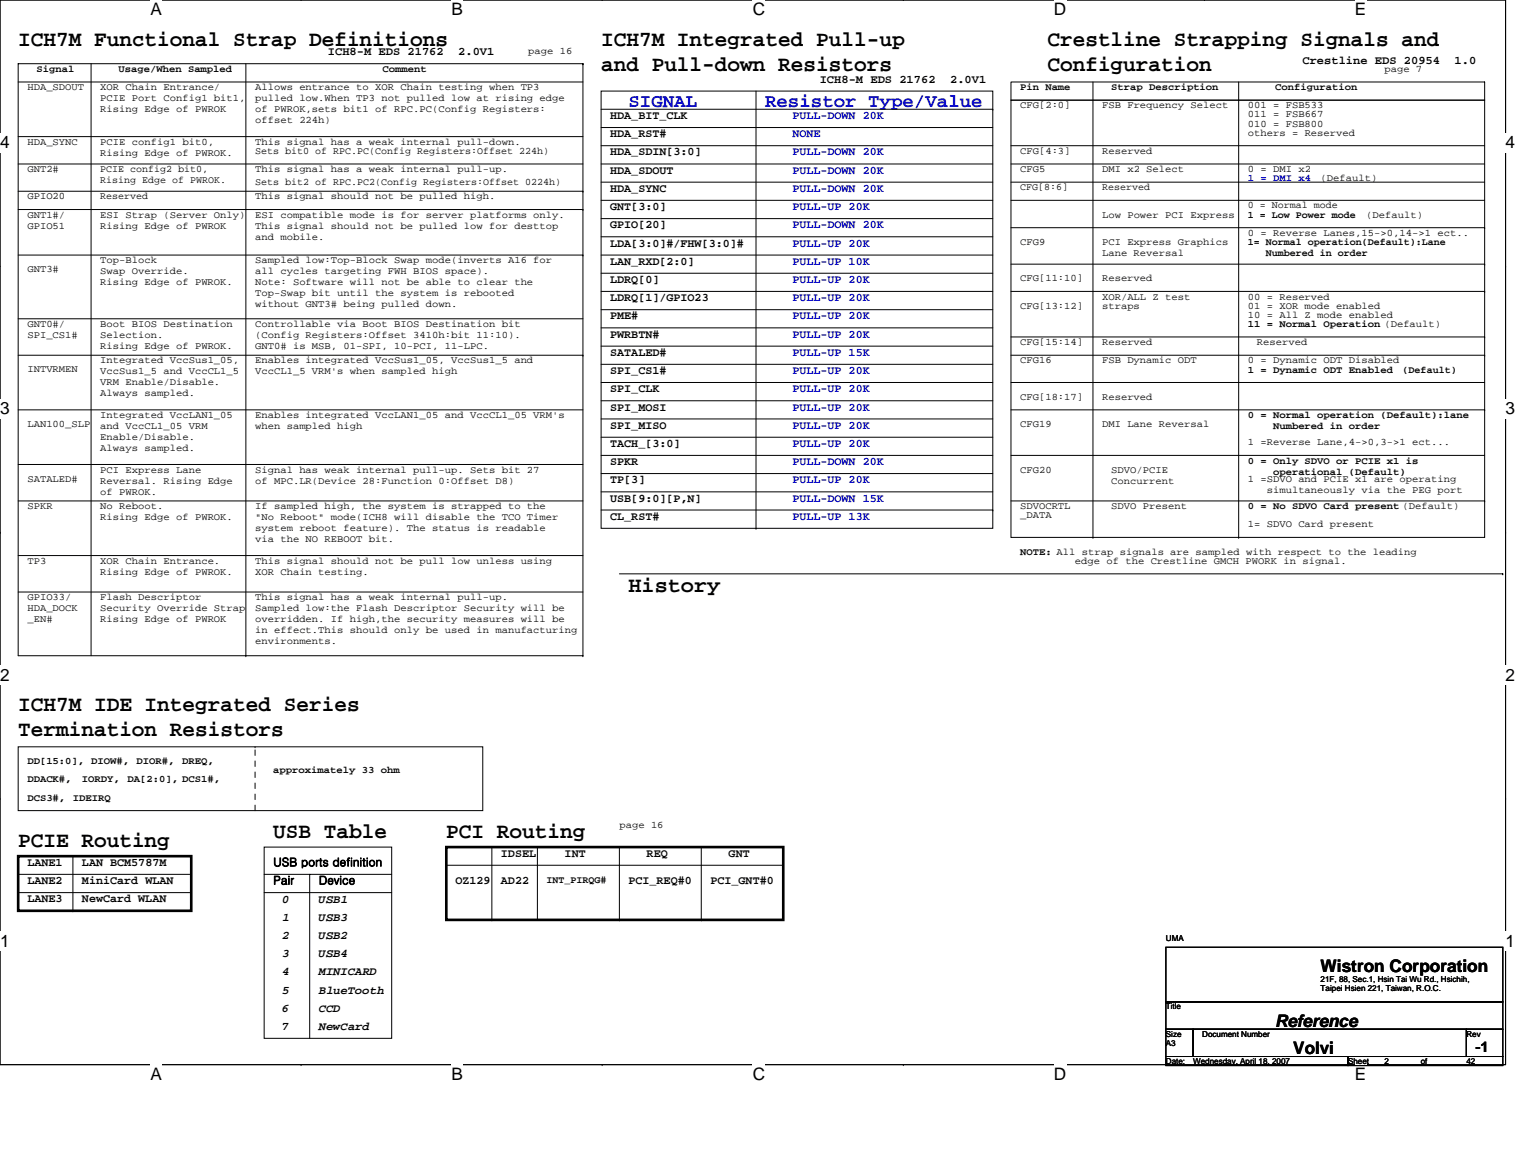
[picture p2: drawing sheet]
<svg xmlns="http://www.w3.org/2000/svg" width="279mm" height="216mm" viewBox="0 0 279 216" stroke-linecap="round" stroke-linejoin="round" font-family="sans-serif">
<defs><g id="words">
<g font-size="4">
<text x="3.3" y="8.4">ICH7M Functional Strap Definitions</text>
<text x="110.6" y="8.4">ICH7M Integrated Pull-up</text>
<text x="192.8" y="8.4">Crestline Strapping Signals and</text>
<text x="110.6" y="13">and Pull-down Resistors</text>
<text x="192.8" y="13">Configuration</text>
<text x="115.7" y="109">History</text>
<text x="3.3" y="130.8">ICH7M IDE Integrated Series</text>
<text x="3.3" y="135.4">Termination Resistors</text>
<text x="3.3" y="155.9">PCIE Routing</text>
<text x="50.3" y="154.3">USB Table</text>
<text x="82.1" y="154.3">PCI Routing</text>
</g>
<g font-size="3.5" fill="#00f">
<text x="115.7" y="19.7">SIGNAL</text>
<text x="140.8" y="19.7">Resistor Type/Value</text>
</g>
<g font-size="3.2">
<text x="27.7" y="2.8">A</text>
<text x="83.1" y="2.8">B</text>
<text x="138.5" y="2.8">C</text>
<text x="194" y="2.8">D</text>
<text x="249.4" y="2.8">E</text>
<text x="0" y="27.3">4</text>
<text x="277.1" y="27.3">4</text>
<text x="0" y="76.3">3</text>
<text x="277.1" y="76.3">3</text>
<text x="0" y="125.3">2</text>
<text x="277.1" y="125.3">2</text>
<text x="0" y="174.3">1</text>
<text x="243.1" y="179">Wistron Corporation</text>
<text x="277.1" y="174.3">1</text>
<text x="234.7" y="189">Reference</text>
<text x="238" y="194.1">Volvi</text>
<text x="27.7" y="198.8">A</text>
<text x="83.1" y="198.8">B</text>
<text x="138.5" y="198.8">C</text>
<text x="194" y="198.8">D</text>
<text x="249.4" y="198.8">E</text>
</g>
<text font-size="2.7" x="271.6" y="193.6">-1</text>
<g font-size="2.2">
<text x="60.3" y="10.2">ICH8-M EDS 21762</text>
<text x="84.3" y="10.2">2.0V1</text>
<text x="239.7" y="11.9">Crestline EDS 20954</text>
<text x="267.7" y="11.9">1.0</text>
<text x="150.9" y="15.2">ICH8-M EDS 21762</text>
<text x="174.9" y="15.2">2.0V1</text>
<text x="112.3" y="21.9">HDA_BIT_CLK</text>
<text x="112.3" y="25.3">HDA_RST#</text>
<text x="112.3" y="28.6">HDA_SDIN[3:0]</text>
<text x="112.3" y="32">HDA_SDOUT</text>
<text x="112.3" y="35.3">HDA_SYNC</text>
<text x="112.3" y="38.7">GNT[3:0]</text>
<text x="112.3" y="42">GPIO[20]</text>
<text x="112.3" y="45.4">LDA[3:0]#/FHW[3:0]#</text>
<text x="112.3" y="52.1">LDRQ[0]</text>
<text x="112.3" y="48.7">LAN_RXD[2:0]</text>
<text x="112.3" y="58.8">PME#</text>
<text x="112.3" y="55.4">LDRQ[1]/GPIO23</text>
<text x="112.3" y="62.1">PWRBTN#</text>
<text x="112.3" y="65.5">SATALED#</text>
<text x="112.3" y="68.9">SPI_CS1#</text>
<text x="112.3" y="72.2">SPI_CLK</text>
<text x="112.3" y="75.6">SPI_MOSI</text>
<text x="112.3" y="78.9">SPI_MISO</text>
<text x="112.3" y="82.3">TACH_[3:0]</text>
<text x="112.3" y="89">TP[3]</text>
<text x="112.3" y="85.6">SPKR</text>
<text x="112.3" y="92.3">USB[9:0][P,N]</text>
<text x="112.3" y="95.7">CL_RST#</text>
<text x="5" y="159.4">LANE1</text>
<text x="15.1" y="159.4">LAN BCM5787M</text>
<text x="50.3" y="159.4">USB ports definition</text>
<text x="92.2" y="157.7">IDSEL</text>
<text x="103.9" y="157.7">INT</text>
<text x="119" y="157.7">REQ</text>
<text x="134.1" y="157.7">GNT</text>
<text x="5" y="166.1">LANE3</text>
<text x="5" y="162.7">LANE2</text>
<text x="15.1" y="166.1">NewCard WLAN</text>
<text x="15.1" y="162.7">MiniCard WLAN</text>
<text x="50.3" y="162.8">Pair</text>
<text x="52" y="166.1">0</text>
<text x="58.7" y="166.1">USB1</text>
<text x="58.7" y="162.8">Device</text>
<text x="83.8" y="162.7">OZ129</text>
<text x="92.2" y="162.7">AD22</text>
<text x="115.7" y="162.7">PCI_REQ#0</text>
<text x="130.8" y="162.7">PCI_GNT#0</text>
<text x="52" y="172.8">2</text>
<text x="52" y="169.5">1</text>
<text x="58.7" y="172.8">USB2</text>
<text x="58.7" y="169.5">USB3</text>
<text x="52" y="179.5">4</text>
<text x="52" y="176.2">3</text>
<text x="58.7" y="179.5">MINICARD</text>
<text x="58.7" y="176.2">USB4</text>
<text x="52" y="182.9">5</text>
<text x="58.7" y="182.9">BlueTooth</text>
<text x="52" y="186.2">6</text>
<text x="52" y="189.6">7</text>
<text x="58.7" y="189.6">NewCard</text>
<text x="58.7" y="186.2">CCD</text>
</g>
<g font-size="2.2" fill="#00f">
<text x="145.8" y="21.9">PULL-DOWN 20K</text>
<text x="145.8" y="25.3">NONE</text>
<text x="145.8" y="28.6">PULL-DOWN 20K</text>
<text x="145.8" y="32">PULL-DOWN 20K</text>
<text x="145.8" y="35.3">PULL-DOWN 20K</text>
<text x="145.8" y="38.7">PULL-UP 20K</text>
<text x="145.8" y="45.4">PULL-UP 20K</text>
<text x="145.8" y="42">PULL-DOWN 20K</text>
<text x="145.8" y="48.7">PULL-UP 10K</text>
<text x="145.8" y="52.1">PULL-UP 20K</text>
<text x="145.8" y="55.4">PULL-UP 20K</text>
<text x="145.8" y="58.8">PULL-UP 20K</text>
<text x="145.8" y="62.1">PULL-UP 20K</text>
<text x="145.8" y="65.5">PULL-UP 15K</text>
<text x="145.8" y="68.9">PULL-UP 20K</text>
<text x="145.8" y="72.2">PULL-UP 20K</text>
<text x="145.8" y="75.6">PULL-UP 20K</text>
<text x="145.8" y="78.9">PULL-UP 20K</text>
<text x="145.8" y="82.3">PULL-UP 20K</text>
<text x="145.8" y="85.6">PULL-DOWN 20K</text>
<text x="145.8" y="89">PULL-UP 20K</text>
<text x="145.8" y="92.3">PULL-DOWN 15K</text>
<text x="145.8" y="95.7">PULL-UP 13K</text>
</g>
<g font-size="1.8">
<text x="97.2" y="9.9">page 16</text>
<text x="5" y="16.6">HDA_SDOUT</text>
<text x="6.7" y="13.3">Signal</text>
<text x="18.4" y="16.6">XOR Chain Entrance/</text>
<text x="21.8" y="13.3">Usage/When Sampled</text>
<text x="46.9" y="16.6">Allows entrance to XOR Chain testing when TP3</text>
<text x="70.4" y="13.3">Comment</text>
<text x="187.7" y="16.6">Pin Name</text>
<text x="204.5" y="16.6">Strap Description</text>
<text x="234.7" y="16.6">Configuration</text>
<text x="254.8" y="13.2">page 7</text>
<text x="18.4" y="18.6">PCIE Port Config1 bit1,</text>
<text x="18.4" y="20.6">Rising Edge of PWROK</text>
<text x="46.9" y="18.6">pulled low.When TP3 not pulled low at rising edge</text>
<text x="46.9" y="20.6">of PWROK,sets bit1 of RPC.PC(Config Registers:</text>
<text x="46.9" y="22.6">offset 224h)</text>
<text x="187.7" y="19.9">CFG[2:0]</text>
<text x="202.8" y="19.9">FSB Frequency Select</text>
<text x="229.7" y="23.3">010 = FSB800</text>
<text x="229.7" y="19.9">001 = FSB533</text>
<text x="229.7" y="21.6">011 = FSB667</text>
<text x="5" y="26.6">HDA_SYNC</text>
<text x="18.4" y="26.6">PCIE config1 bit0,</text>
<text x="18.4" y="28.7">Rising Edge of PWROK.</text>
<text x="46.9" y="28.3">Sets bit0 of RPC.PC(Config Registers:Offset 224h)</text>
<text x="46.9" y="26.6">This signal has a weak internal pull-down.</text>
<text x="187.7" y="28.3">CFG[4:3]</text>
<text x="202.8" y="28.3">Reserved</text>
<text x="229.7" y="25">others = Reserved</text>
<text x="5" y="31.7">GNT2#</text>
<text x="18.4" y="31.7">PCIE config2 bit0,</text>
<text x="18.4" y="33.7">Rising Edge of PWROK.</text>
<text x="46.9" y="34">Sets bit2 of RPC.PC2(Config Registers:Offset 0224h)</text>
<text x="46.9" y="31.7">This signal has a weak internal pull-up.</text>
<text x="187.7" y="35">CFG[8:6]</text>
<text x="187.7" y="31.7">CFG5</text>
<text x="202.8" y="35">Reserved</text>
<text x="202.8" y="31.7">DMI x2 Select</text>
<text x="229.7" y="31.7">0 = DMI x2</text>
<text x="243.1" y="33.4">(Default)</text>
<text x="5" y="36.7">GPIO20</text>
<text x="5" y="40.1">GNT1#/</text>
<text x="18.4" y="40.1">ESI Strap (Server Only)</text>
<text x="18.4" y="36.7">Reserved</text>
<text x="46.9" y="36.7">This signal should not be pulled high.</text>
<text x="46.9" y="40.1">ESI compatible mode is for server platforms only.</text>
<text x="202.8" y="40.1">Low Power PCI Express</text>
<text x="229.7" y="40.1">1 = Low Power mode</text>
<text x="229.7" y="38.4">0 = Normal mode</text>
<text x="251.5" y="40.1">(Default)</text>
<text x="5" y="42.1">GPIO51</text>
<text x="18.4" y="42.1">Rising Edge of PWROK</text>
<text x="46.9" y="42.1">This signal should not be pulled low for desttop</text>
<text x="46.9" y="44.1">and mobile.</text>
<text x="187.7" y="45.1">CFG9</text>
<text x="202.8" y="45.1">PCI Express Graphics</text>
<text x="202.8" y="47.1">Lane Reversal</text>
<text x="229.7" y="43.4">0 = Reverse Lanes,15-&gt;0,14-&gt;1 ect..</text>
<text x="229.7" y="45.1">1= Normal operation(Default):Lane</text>
<text x="233" y="47.2">Numbered in order</text>
<text x="5" y="50.1">GNT3#</text>
<text x="18.4" y="48.5">Top-Block</text>
<text x="18.4" y="50.5">Swap Override.</text>
<text x="18.4" y="52.5">Rising Edge of PWROK.</text>
<text x="46.9" y="48.5">Sampled low:Top-Block Swap mode(inverts A16 for</text>
<text x="46.9" y="50.5">all cycles targeting FWH BIOS space).</text>
<text x="46.9" y="52.5">Note: Software will not be able to clear the</text>
<text x="187.7" y="51.8">CFG[11:10]</text>
<text x="202.8" y="51.8">Reserved</text>
<text x="46.9" y="54.5">Top-Swap bit until the system is rebooted</text>
<text x="46.9" y="56.5">without GNT3# being pulled down.</text>
<text x="187.7" y="56.8">CFG[13:12]</text>
<text x="202.8" y="56.8">straps</text>
<text x="202.8" y="55.1">XOR/ALL Z test</text>
<text x="229.7" y="56.8">01 = XOR mode enabled</text>
<text x="229.7" y="55.1">00 = Reserved</text>
<text x="229.7" y="58.5">10 = All Z mode enabled</text>
<text x="5" y="60.2">GNT0#/</text>
<text x="5" y="62.2">SPI_CS1#</text>
<text x="18.4" y="60.2">Boot BIOS Destination</text>
<text x="18.4" y="62.2">Selection.</text>
<text x="18.4" y="64.2">Rising Edge of PWROK.</text>
<text x="46.9" y="60.2">Controllable via Boot BIOS Destination bit</text>
<text x="46.9" y="62.2">(Config Registers:Offset 3410h:bit 11:10).</text>
<text x="46.9" y="64.2">GNT0# is MSB, 01-SPI, 10-PCI, 11-LPC.</text>
<text x="187.7" y="63.5">CFG[15:14]</text>
<text x="202.8" y="63.5">Reserved</text>
<text x="229.7" y="60.2">11 = Normal Operation (Default)</text>
<text x="231.4" y="63.5">Reserved</text>
<text x="5" y="68.6">INTVRMEN</text>
<text x="18.4" y="66.9">Integrated VccSus1_05,</text>
<text x="18.4" y="68.9">VccSus1_5 and VccCL1_5</text>
<text x="18.4" y="70.9">VRM Enable/Disable.</text>
<text x="46.9" y="66.9">Enables integrated VccSus1_05, VccSus1_5 and</text>
<text x="46.9" y="68.9">VccCL1_5 VRM's when sampled high</text>
<text x="187.7" y="66.9">CFG16</text>
<text x="202.8" y="66.9">FSB Dynamic ODT</text>
<text x="229.7" y="68.6">1 = Dynamic ODT Enabled</text>
<text x="229.7" y="66.9">0 = Dynamic ODT Disabled</text>
<text x="258.2" y="68.6">(Default)</text>
<text x="18.4" y="76.9">Integrated VccLAN1_05</text>
<text x="18.4" y="72.9">Always sampled.</text>
<text x="46.9" y="76.9">Enables integrated VccLAN1_05 and VccCL1_05 VRM's</text>
<text x="187.7" y="73.6">CFG[18:17]</text>
<text x="202.8" y="73.6">Reserved</text>
<text x="229.7" y="77">0 = Normal operation (Default):lane</text>
<text x="5" y="78.6">LAN100_SLP</text>
<text x="18.4" y="79">and VccCL1_05 VRM</text>
<text x="18.4" y="81">Enable/Disable.</text>
<text x="18.4" y="83">Always sampled.</text>
<text x="46.9" y="79">when sampled high</text>
<text x="187.7" y="78.6">CFG19</text>
<text x="202.8" y="78.6">DMI Lane Reversal</text>
<text x="229.7" y="82">1 =Reverse Lane,4-&gt;0,3-&gt;1 ect...</text>
<text x="234.3" y="79">Numbered in order</text>
<text x="5" y="88.7">SATALED#</text>
<text x="18.4" y="87">PCI Express Lane</text>
<text x="18.4" y="89">Reversal. Rising Edge</text>
<text x="46.9" y="87">Signal has weak internal pull-up. Sets bit 27</text>
<text x="46.9" y="89">of MPC.LR(Device 28:Function 0:Offset D8)</text>
<text x="187.7" y="87">CFG20</text>
<text x="204.5" y="87">SDVO/PCIE</text>
<text x="204.5" y="89">Concurrent</text>
<text x="229.7" y="85.3">0 = Only SDVO or PCIE x1 is</text>
<text x="229.7" y="88.7">1 =SDVO and PCIE x1 are operating</text>
<text x="234.3" y="87.4">operational (Default)</text>
<text x="5" y="93.7">SPKR</text>
<text x="18.4" y="91">of PWROK.</text>
<text x="18.4" y="93.7">No Reboot.</text>
<text x="18.4" y="95.7">Rising Edge of PWROK.</text>
<text x="46.9" y="93.7">If sampled high, the system is strapped to the</text>
<text x="46.9" y="95.7">&quot;No Reboot&quot; mode(ICH8 will disable the TCO Timer</text>
<text x="187.7" y="95.4">_DATA</text>
<text x="187.7" y="93.7">SDVOCRTL</text>
<text x="204.5" y="93.7">SDVO Present</text>
<text x="229.7" y="93.7">0 = No SDVO Card present (Default)</text>
<text x="233.2" y="90.7">simultaneously via the PEG port</text>
<text x="46.9" y="97.7">system reboot feature). The status is readable</text>
<text x="46.9" y="99.7">via the NO REBOOT bit.</text>
<text x="229.7" y="97">1= SDVO Card present</text>
<text x="5" y="103.8">TP3</text>
<text x="18.4" y="103.8">XOR Chain Entrance.</text>
<text x="18.4" y="105.8">Rising Edge of PWROK.</text>
<text x="46.9" y="103.8">This signal should not be pull low unless using</text>
<text x="46.9" y="105.8">XOR Chain testing.</text>
<text x="187.7" y="102.1">NOTE: All strap signals are sampled with respect to the leading</text>
<text x="197.8" y="103.8">edge of the Crestline GMCH PWORK in signal.</text>
<text x="5" y="110.5">GPIO33/</text>
<text x="5" y="112.5">HDA_DOCK</text>
<text x="18.4" y="110.5">Flash Descriptor</text>
<text x="18.4" y="112.5">Security Override Strap</text>
<text x="46.9" y="110.5">This signal has a weak internal pull-up.</text>
<text x="46.9" y="112.5">Sampled low:the Flash Descriptor Security will be</text>
<text x="5" y="114.5">_EN#</text>
<text x="18.4" y="114.5">Rising Edge of PWROK</text>
<text x="46.9" y="114.5">overridden. If high,the security measures will be</text>
<text x="46.9" y="116.5">in effect.This should only be used in manufacturing</text>
<text x="46.9" y="118.5">environments.</text>
<text x="5" y="140.7">DD[15:0], DIOW#,</text>
<text x="25.1" y="140.7">DIOR#,</text>
<text x="33.5" y="140.7">DREQ,</text>
<text x="50.3" y="142.3">approximately 33 ohm</text>
<text x="5" y="144">DDACK#,</text>
<text x="5" y="147.4">DCS3#,</text>
<text x="13.4" y="147.4">IDEIRQ</text>
<text x="15.1" y="144">IORDY,</text>
<text x="23.5" y="144">DA[2:0], DCS1#,</text>
<text x="114" y="152.4">page 16</text>
<text x="100.6" y="162.5">INT_PIRQG#</text>
</g>
<text font-size="1.8" fill="#00f" x="229.7" y="33.4">1 = DMI x4</text>
<g font-size="1.5">
<text x="214.6" y="173.2">UMA</text>
<text x="214.6" y="185.8">Title</text>
<text x="243.1" y="180.7">21F, 88, Sec.1, Hsin Tai Wu Rd., Hsichih,</text>
<text x="243.1" y="182.5">Taipei Hsien 221, Taiwan, R.O.C.</text>
<text x="214.6" y="190.8">Size</text>
<text x="221.3" y="190.8">Document Number</text>
<text x="269.9" y="190.8">Rev</text>
<text x="214.6" y="195.8">Date:</text>
<text x="214.6" y="192.5">A3</text>
<text x="219.6" y="195.8">Wednesday, April 18, 2007</text>
<text x="248.1" y="195.8">Sheet</text>
<text x="254.8" y="195.8">2</text>
<text x="261.5" y="195.8">of</text>
<text x="269.9" y="195.8">42</text>
</g>
</g></defs>
<path d="M0 0h277.1v196h-277.1z" fill="none" stroke="#000" stroke-width=".18"/>
<g fill="#fff">
<path d="M27.7 0h2.1v3.5h-2.1z"/>
<path d="M27.7 196h2.1v3.5h-2.1z"/>
</g>
<path d="M55.4 0h.1M55.4 196h.1" fill="none" stroke="#000" stroke-width=".18"/>
<g fill="#fff">
<path d="M83.1 0h2.1v3.5h-2.1z"/>
<path d="M83.1 196h2.1v3.5h-2.1z"/>
</g>
<path d="M110.8 0h.1M110.8 196h.1" fill="none" stroke="#000" stroke-width=".18"/>
<g fill="#fff">
<path d="M138.5 0h2.3v3.5h-2.3z"/>
<path d="M138.5 196h2.3v3.5h-2.3z"/>
</g>
<path d="M166.3 0h.1M166.3 196h.1" fill="none" stroke="#000" stroke-width=".18"/>
<g fill="#fff">
<path d="M194 0h2.3v3.5h-2.3z"/>
<path d="M194 196h2.3v3.5h-2.3z"/>
</g>
<path d="M221.7 0h.1M221.7 196h.1" fill="none" stroke="#000" stroke-width=".18"/>
<g fill="#fff">
<path d="M249.4 0h2.1v3.5h-2.1z"/>
<path d="M249.4 196h2.1v3.5h-2.1z"/>
<path d="M0 24.5h1.8v3.5h-1.8z"/>
<path d="M277.1 24.5h1.8v3.5h-1.8z"/>
<path d="M0 73.5h1.8v3.5h-1.8z"/>
<path d="M277.1 73.5h1.8v3.5h-1.8z"/>
</g>
<path d="M0 49h.1M277.1 49h.1" fill="none" stroke="#000" stroke-width=".18"/>
<g fill="#fff">
<path d="M0 122.5h1.8v3.5h-1.8z"/>
<path d="M277.1 122.5h1.8v3.5h-1.8z"/>
</g>
<path d="M0 98h.1M277.1 98h.1" fill="none" stroke="#000" stroke-width=".18"/>
<g fill="#fff">
<path d="M0 171.4h1.8v3.6h-1.8z"/>
<path d="M277.1 171.4h1.8v3.6h-1.8z"/>
</g>
<g fill="none" stroke="#000" stroke-width=".18">
<path d="M3.3 15.1h104M16.8 11.7v109M45.3 11.7v109M107.3 11.7v109M107.3 11.7h-104v109h104M107.3 11.7h.1M110.6 16.8h72.1v80.4h-72.1zM139.1 16.8v80.4M186.1 18.4h87.2v80.5h-87.2zM186.1 15.1h87.2v3.3h-87.2zM201.2 15.1v83.8M228 15.1v83.8"/>
<path d="M3.3 25.1h104M3.3 30.2h104M3.3 35.2h104M3.3 38.6h104M107.3 35.2h.1M107.3 38.6h.1M110.6 23.5h72.1M110.6 26.8h72.1M110.6 30.2h72.1M110.6 33.5h72.1M110.6 36.9h72.1M110.6 20.1h72.1"/>
<path d="M182.7 20.1h.1M186.1 36.9h87.2M186.1 26.8h87.2M186.1 30.2h87.2M186.1 33.5h87.2M3.3 58.7h104M3.3 46.9h104M107.3 46.9h.1M110.6 40.2h72.1M110.6 43.6h72.1M110.6 46.9h72.1M110.6 50.3h72.1"/>
<path d="M110.6 53.6h72.1M110.6 57h72.1M186.1 48.6h87.2M186.1 53.6h87.2M186.1 41.9h87.2M273.3 48.6h.1M273.3 53.6h.1M273.3 41.9h.1M3.3 75.4h104M3.3 65.4h104M107.3 65.4h.1M110.6 60.3h72.1"/>
<path d="M110.6 63.7h72.1M110.6 67.1h72.1M110.6 70.4h72.1M110.6 73.8h72.1M110.6 77.1h72.1M186.1 70.4h87.2M186.1 65.4h87.2M186.1 62h87.2M186.1 75.4h87.2M273.3 62h.1M273.3 75.4h.1M273.3 65.4h.1"/>
<path d="M3.3 85.5h104M3.3 92.2h104M110.6 80.5h72.1M110.6 83.8h72.1M110.6 87.2h72.1M110.6 90.5h72.1M110.6 93.9h72.1M139.1 97.2h.1M182.7 93.9h.1M186.1 83.8h87.2M186.1 92.2h87.2M201.2 98.9h.1"/>
<path d="M228 98.9h.1M273.3 92.2h.1M3.3 109h104M3.3 102.3h104M114 105.6h162.6M276.6 105.6h.1M3.3 137.5h85.6v11.7h-85.6zM45.3 120.7h.1M107.3 120.7h.1M0 147h.1M13.4 157.6v10M48.6 155.9h23.5v35.2h-23.5z"/>
<path d="M82.1 159.3h62.1M90.5 155.9v13.4M98.9 155.9v13.4M114 155.9v13.4M129.1 155.9v13.4M144.2 159.3h.1M277.1 147h.1M3.3 160.9h31.9M3.3 164.3h31.9M13.4 167.6h.1M35.2 160.9h.1M35.2 164.3h.1"/>
<path d="M48.6 160.9h23.5M48.6 164.3h23.5M57 160.9v30.2M90.5 169.3h.1M114 169.3h.1M129.1 169.3h.1M214.6 174.3h62v10.1h-62zM214.6 184.4h62v5h-62zM214.6 189.4h5v5.1h-5zM214.6 194.5h33.5v1.6h-33.5zM219.6 189.4h50.3v5.1h-50.3zM248.1 194.5h28.5v1.6h-28.5z"/>
<path d="M269.9 189.4h6.7v5.1h-6.7z"/>
</g>
<path d="M46.9 137.5h.1M46.9 149.2v-11.7" fill="none" stroke="#000" stroke-width=".18" stroke-dasharray="1 1 1 1 1 1 1 1"/>
<path d="M3.3 157.6h31.9v10h-31.9zM82.1 155.9h62.1v13.4h-62.1z" fill="none" stroke="#000" stroke-width=".49"/>
<use href="#words"/>
</svg>
